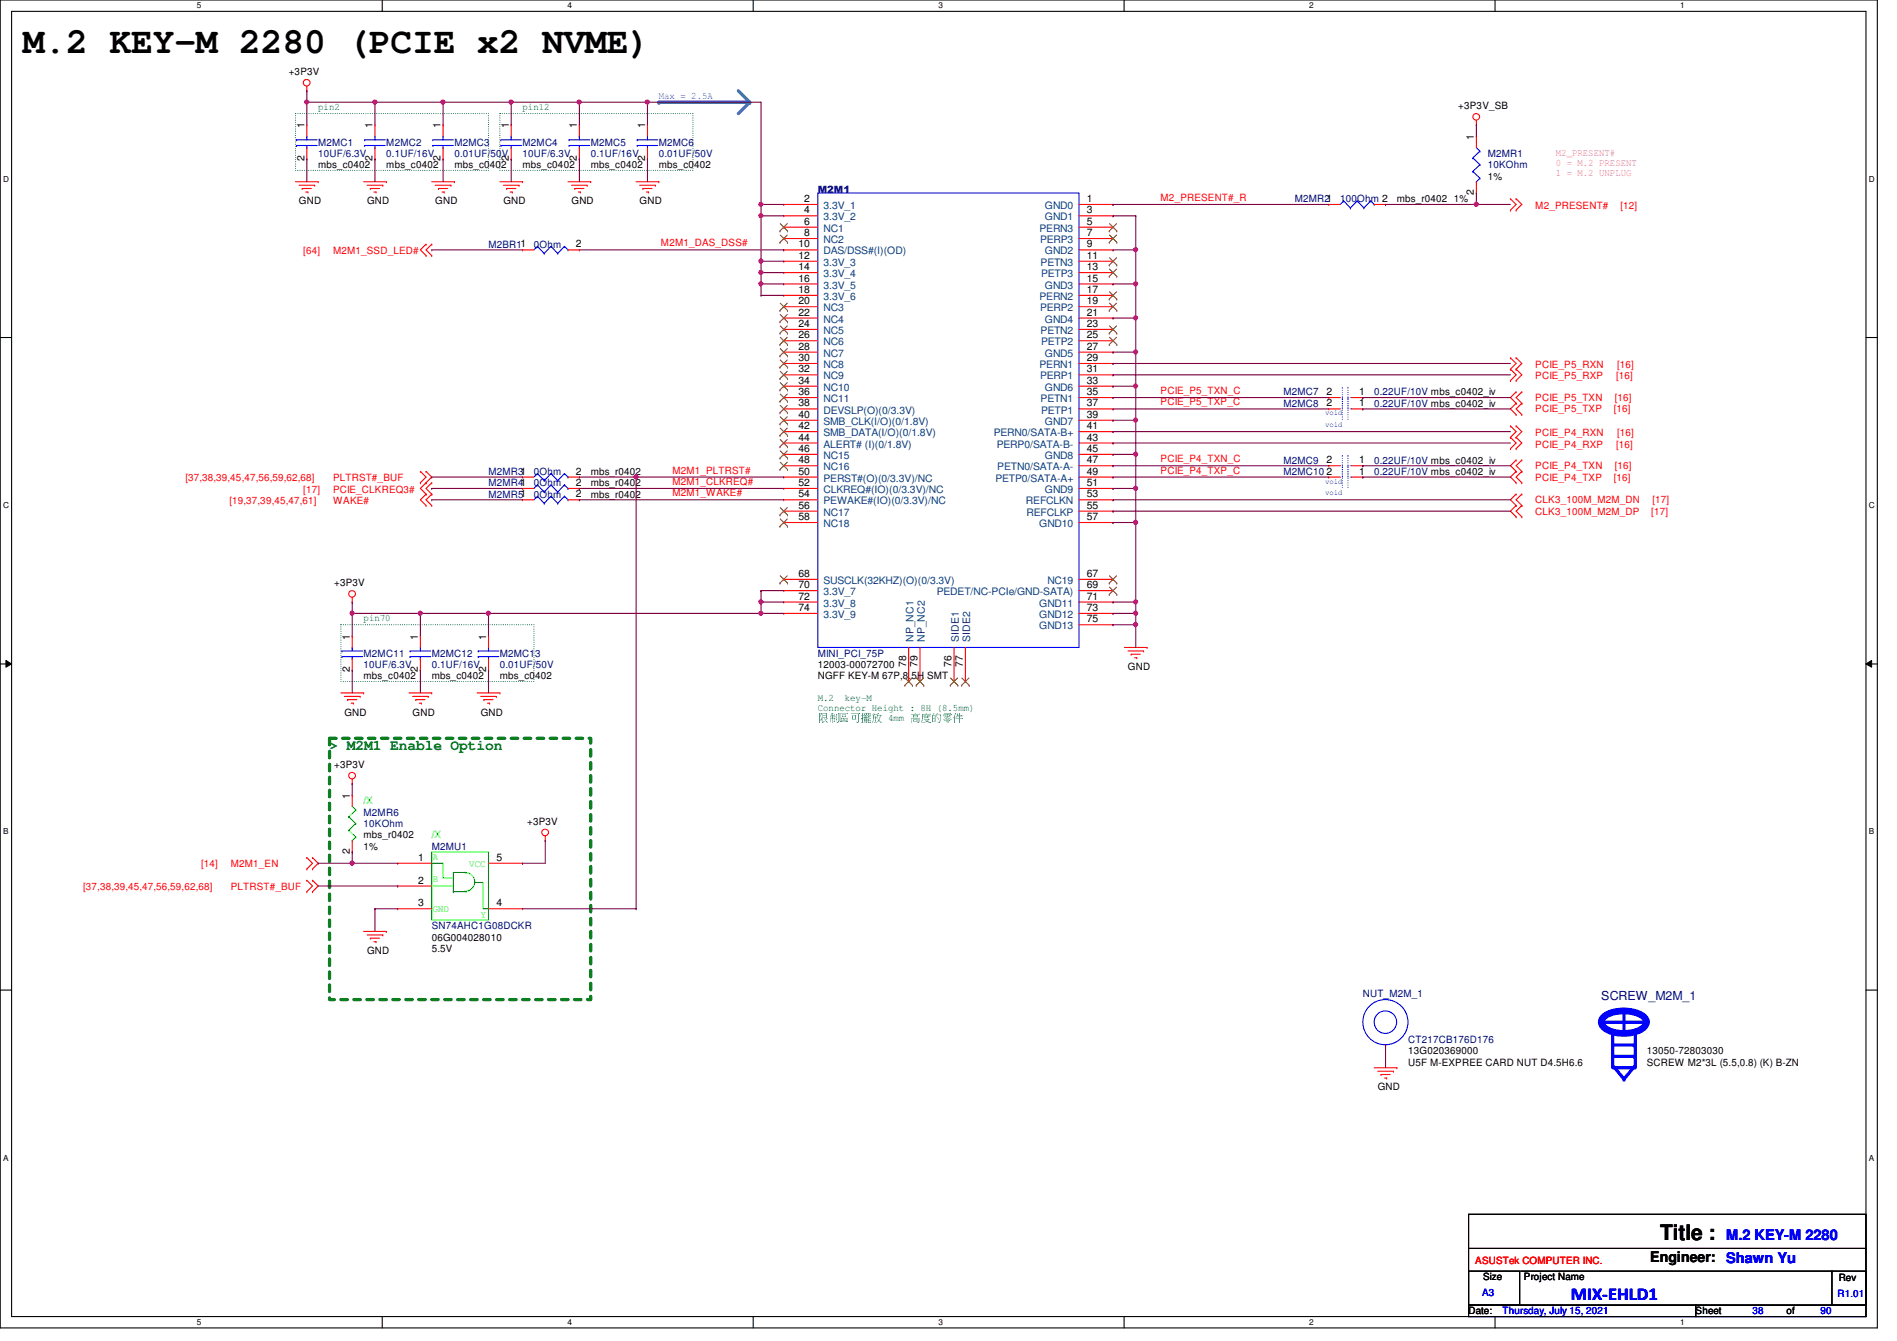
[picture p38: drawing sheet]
<svg xmlns="http://www.w3.org/2000/svg" width="297mm" height="210mm" viewBox="0 0 297 210" stroke-linecap="round" stroke-linejoin="round" font-family="sans-serif">
<defs><g id="words">
<text font-size="5.7" x="3.6" y="8.3">M.2 KEY-M 2280 (PCIE x2 NVME)</text>
<text font-size="3.3" x="260" y="194.1">Title :</text>
<text font-size="2.8" fill="#00f" x="246" y="203.5">MIX-EHLD1</text>
<text font-size="2.3" fill="#008000" x="51.6" y="117.4">&gt; M2M1 Enable Option</text>
<text font-size="2.3" x="258.4" y="197.5">Engineer:</text>
<g font-size="2.3" fill="#00f">
<text x="270.3" y="194.1">M.2 KEY-M 2280</text>
<text x="270.3" y="197.7">Shawn Yu</text>
</g>
<text font-size="1.9" fill="#000080" x="250.7" y="156.5">SCREW_M2M_1</text>
<g font-size="1.6">
<text x="45.2" y="11.8">+3P3V</text>
<text x="228.3" y="17.1">+3P3V_SB</text>
<text x="47.7" y="20.1" transform="rotate(-90 47.7 20.1)">1</text>
<text x="58.3" y="20.1" transform="rotate(-90 58.3 20.1)">1</text>
<text x="69" y="20.1" transform="rotate(-90 69 20.1)">1</text>
<text x="79.7" y="20.1" transform="rotate(-90 79.7 20.1)">1</text>
<text x="90.3" y="20.1" transform="rotate(-90 90.3 20.1)">1</text>
<text x="101" y="20.1" transform="rotate(-90 101 20.1)">1</text>
<text x="230.8" y="21.9" transform="rotate(-90 230.8 21.9)">1</text>
<text x="47.7" y="25.2" transform="rotate(-90 47.7 25.2)">2</text>
<text x="49.8" y="26.3">mbs_c0402</text>
<text x="58.3" y="25.2" transform="rotate(-90 58.3 25.2)">2</text>
<text x="60.5" y="26.3">mbs_c0402</text>
<text x="69" y="25.2" transform="rotate(-90 69 25.2)">2</text>
<text x="71.2" y="26.3">mbs_c0402</text>
<text x="79.7" y="25.2" transform="rotate(-90 79.7 25.2)">2</text>
<text x="81.8" y="26.3">mbs_c0402</text>
<text x="90.3" y="25.2" transform="rotate(-90 90.3 25.2)">2</text>
<text x="92.5" y="26.3">mbs_c0402</text>
<text x="101" y="25.2" transform="rotate(-90 101 25.2)">2</text>
<text x="103.2" y="26.3">mbs_c0402</text>
<text x="233" y="28.1">1%</text>
<text x="46.8" y="32">GND</text>
<text x="57.5" y="32">GND</text>
<text x="68.2" y="32">GND</text>
<text x="78.8" y="32">GND</text>
<text x="89.5" y="32">GND</text>
<text x="100.2" y="32">GND</text>
<text x="125.9" y="31.6">2</text>
<text x="125.9" y="33.4">4</text>
<text x="125.9" y="35.2">6</text>
<text x="170.2" y="31.6">1</text>
<text x="170.2" y="33.4">3</text>
<text x="170.2" y="35.2">5</text>
<text x="218.7" y="31.7">mbs_r0402 1%</text>
<text x="230.8" y="30.6" transform="rotate(-90 230.8 30.6)">2</text>
<text x="90.2" y="38.7">2</text>
<text x="125" y="38.7">10</text>
<text x="125" y="40.5">12</text>
<text x="125.9" y="37">8</text>
<text x="170.2" y="37">7</text>
<text x="170.2" y="38.7">9</text>
<text x="170.2" y="40.5">11</text>
<text x="125" y="42.3">14</text>
<text x="125" y="44.1">16</text>
<text x="125" y="45.8">18</text>
<text x="125" y="47.6">20</text>
<text x="170.2" y="42.3">13</text>
<text x="170.2" y="44.1">15</text>
<text x="170.2" y="45.8">17</text>
<text x="170.2" y="47.6">19</text>
<text x="125" y="49.4">22</text>
<text x="125" y="51.2">24</text>
<text x="125" y="53">26</text>
<text x="170.2" y="49.4">21</text>
<text x="170.2" y="51.2">23</text>
<text x="170.2" y="53">25</text>
<text x="125" y="54.7">28</text>
<text x="125" y="56.5">30</text>
<text x="125" y="58.3">32</text>
<text x="170.2" y="54.7">27</text>
<text x="170.2" y="56.5">29</text>
<text x="170.2" y="58.3">31</text>
<text x="125" y="60.1">34</text>
<text x="125" y="61.8">36</text>
<text x="125" y="63.6">38</text>
<text x="125" y="65.4">40</text>
<text x="170.2" y="60.1">33</text>
<text x="170.2" y="61.8">35</text>
<text x="170.2" y="63.6">37</text>
<text x="170.2" y="65.4">39</text>
<text x="207.7" y="63.6">2</text>
<text x="207.7" y="61.8">2</text>
<text x="212.8" y="63.6">1</text>
<text x="212.8" y="61.8">1</text>
<text x="125" y="67.2">42</text>
<text x="125" y="69">44</text>
<text x="125" y="70.7">46</text>
<text x="170.2" y="67.2">41</text>
<text x="170.2" y="69">43</text>
<text x="170.2" y="70.7">45</text>
<text x="90.2" y="76.1">2</text>
<text x="90.2" y="77.9">2</text>
<text x="90.2" y="74.3">2</text>
<text x="92.5" y="76.1">mbs_r0402</text>
<text x="92.5" y="77.9">mbs_r0402</text>
<text x="92.5" y="74.3">mbs_r0402</text>
<text x="125" y="72.5">48</text>
<text x="125" y="74.3">50</text>
<text x="125" y="76.1">52</text>
<text x="125" y="77.9">54</text>
<text x="170.2" y="72.5">47</text>
<text x="170.2" y="74.3">49</text>
<text x="170.2" y="76.1">51</text>
<text x="170.2" y="77.9">53</text>
<text x="207.7" y="72.5">2</text>
<text x="207.7" y="74.3">2</text>
<text x="212.8" y="72.5">1</text>
<text x="212.8" y="74.3">1</text>
<text x="125" y="79.6">56</text>
<text x="125" y="81.4">58</text>
<text x="170.2" y="79.6">55</text>
<text x="170.2" y="81.4">57</text>
<text x="52.3" y="91.8">+3P3V</text>
<text x="125" y="90.3">68</text>
<text x="125" y="92.1">70</text>
<text x="125" y="93.9">72</text>
<text x="125" y="95.6">74</text>
<text x="170.2" y="90.3">67</text>
<text x="170.2" y="92.1">69</text>
<text x="170.2" y="93.9">71</text>
<text x="170.2" y="95.6">73</text>
<text x="54.8" y="100.1" transform="rotate(-90 54.8 100.1)">1</text>
<text x="65.4" y="100.1" transform="rotate(-90 65.4 100.1)">1</text>
<text x="76.1" y="100.1" transform="rotate(-90 76.1 100.1)">1</text>
<text x="170.2" y="97.4">75</text>
<text x="54.8" y="105.2" transform="rotate(-90 54.8 105.2)">2</text>
<text x="56.9" y="106.3">mbs_c0402</text>
<text x="65.4" y="105.2" transform="rotate(-90 65.4 105.2)">2</text>
<text x="67.6" y="106.3">mbs_c0402</text>
<text x="76.1" y="105.2" transform="rotate(-90 76.1 105.2)">2</text>
<text x="78.3" y="106.3">mbs_c0402</text>
<text x="128.1" y="104.6">12003-00072700</text>
<text x="128.1" y="106.3">NGFF KEY-M 67P,8.5H SMT</text>
<text x="141.9" y="104.4" transform="rotate(-90 141.9 104.4)">78</text>
<text x="143.7" y="104.4" transform="rotate(-90 143.7 104.4)">79</text>
<text x="149" y="104.4" transform="rotate(-90 149 104.4)">76</text>
<text x="150.8" y="104.4" transform="rotate(-90 150.8 104.4)">77</text>
<text x="176.6" y="104.9">GND</text>
<text x="53.9" y="112">GND</text>
<text x="64.6" y="112">GND</text>
<text x="75.3" y="112">GND</text>
<text x="52.3" y="120.2">+3P3V</text>
<text x="54.8" y="125" transform="rotate(-90 54.8 125)">1</text>
<text x="56.9" y="131.2">mbs_r0402</text>
<text x="82.5" y="129.1">+3P3V</text>
<text x="54.8" y="133.7" transform="rotate(-90 54.8 133.7)">2</text>
<text x="56.9" y="133">1%</text>
<text x="65.5" y="134.7">1</text>
<text x="77.7" y="134.7">5</text>
<text x="65.5" y="138.3">2</text>
<text x="65.5" y="141.9">3</text>
<text x="77.7" y="141.9">4</text>
<text x="57.5" y="149.4">GND</text>
<text x="67.6" y="147.2">06G004028010</text>
<text x="67.6" y="149">5.5V</text>
<text x="220.5" y="166.8">U5F M-EXPREE CARD NUT D4.5H6.6</text>
<text x="220.5" y="165">13G020369000</text>
<text x="257.8" y="165">13050-72803030</text>
<text x="257.8" y="166.8">SCREW M2*3L (5.5,0.8) (K) B-ZN</text>
<text x="215.7" y="170.7">GND</text>
<text x="232.2" y="200.4">Size</text>
<text x="238.6" y="200.4">Project Name</text>
<text x="287.9" y="200.6">Rev</text>
<text x="230" y="205.7">Date:</text>
<text x="265.5" y="205.7">Sheet</text>
<text x="279.7" y="205.7">of</text>
</g>
<g font-size="1.6" fill="#008000">
<text x="49.8" y="17.2">pin2</text>
<text x="81.8" y="17.2">pin12</text>
<text x="56.9" y="97.2">pin70</text>
<text x="128.1" y="109.7">M.2</text>
<text x="128.1" y="111.3">Connector Height : 8H (8.5mm)</text>
<text x="128.1" y="112.8">限限限限限限 4mm 高高高高高</text>
<text x="132.3" y="109.7">key-M</text>
</g>
<text font-size="1.6" fill="#0080ff" x="103.2" y="15.5">Max = 2.5A</text>
<g font-size="1.6" fill="#000080">
<text x="49.8" y="22.8">M2MC1</text>
<text x="60.5" y="22.8">M2MC2</text>
<text x="71.2" y="22.8">M2MC3</text>
<text x="81.8" y="22.8">M2MC4</text>
<text x="92.5" y="22.8">M2MC5</text>
<text x="103.2" y="22.8">M2MC6</text>
<text x="49.8" y="24.6">10UF/6.3V</text>
<text x="60.5" y="24.6">0.1UF/16V</text>
<text x="71.2" y="24.6">0.01UF/50V</text>
<text x="81.8" y="24.6">10UF/6.3V</text>
<text x="92.5" y="24.6">0.1UF/16V</text>
<text x="103.2" y="24.6">0.01UF/50V</text>
<text x="233" y="24.6">M2MR1</text>
<text x="233" y="26.3">10KOhm</text>
<text x="128.1" y="30.2">M2M1</text>
<text x="202.7" y="31.7">M2MR21</text>
<text x="209.8" y="31.7">100Ohm 2</text>
<text x="76.5" y="38.8">M2BR11</text>
<text x="83.6" y="38.8">0Ohm</text>
<text x="201" y="63.7">M2MC8</text>
<text x="201" y="61.9">M2MC7</text>
<text x="215.2" y="63.7">0.22UF/10V mbs_c0402_iv</text>
<text x="215.2" y="61.9">0.22UF/10V mbs_c0402_iv</text>
<text x="76.5" y="76.1">M2MR41</text>
<text x="76.5" y="77.9">M2MR51</text>
<text x="76.5" y="74.3">M2MR31</text>
<text x="83.6" y="76.1">0Ohm</text>
<text x="83.6" y="77.9">0Ohm</text>
<text x="83.6" y="74.3">0Ohm</text>
<text x="201" y="72.6">M2MC9</text>
<text x="201" y="74.3">M2MC10</text>
<text x="215.2" y="72.6">0.22UF/10V mbs_c0402_iv</text>
<text x="215.2" y="74.3">0.22UF/10V mbs_c0402_iv</text>
<text x="56.9" y="102.8">M2MC11</text>
<text x="56.9" y="104.6">10UF/6.3V</text>
<text x="67.6" y="102.8">M2MC12</text>
<text x="67.6" y="104.6">0.1UF/16V</text>
<text x="78.3" y="102.8">M2MC13</text>
<text x="78.3" y="104.6">0.01UF/50V</text>
<text x="128.1" y="102.8">MINI_PCI_75P</text>
<text x="56.9" y="127.7">M2MR6</text>
<text x="56.9" y="129.5">10KOhm</text>
<text x="67.6" y="133">M2MU1</text>
<text x="67.6" y="145.5">SN74AHC1G08DCKR</text>
<text x="213.4" y="156.1">NUT_M2M_1</text>
<text x="220.5" y="163.2">CT217CB176D176</text>
</g>
<g font-size="1.6" fill="#f0f">
<text x="243.6" y="24.3">M2_PRESENT#</text>
<text x="243.6" y="25.9">0 = M.2 PRESENT</text>
<text x="243.6" y="27.5">1 = M.2 UNPLUG</text>
</g>
<g font-size="1.6" fill="#004080">
<text x="128.9" y="32.7">3.3V_1</text>
<text x="128.9" y="34.5">3.3V_2</text>
<text x="163.6" y="32.7">GND0</text>
<text x="163.6" y="34.5">GND1</text>
<text x="128.9" y="36.3">NC1</text>
<text x="128.9" y="38.1">NC2</text>
<text x="128.9" y="39.8">DAS/DSS#(I)(OD)</text>
<text x="128.9" y="41.6">3.3V_3</text>
<text x="162.8" y="36.3">PERN3</text>
<text x="162.9" y="38.1">PERP3</text>
<text x="162.9" y="41.6">PETN3</text>
<text x="163.6" y="39.8">GND2</text>
<text x="128.9" y="43.4">3.3V_4</text>
<text x="128.9" y="45.2">3.3V_5</text>
<text x="128.9" y="46.9">3.3V_6</text>
<text x="162.8" y="46.9">PERN2</text>
<text x="163" y="43.4">PETP3</text>
<text x="163.6" y="45.2">GND3</text>
<text x="128.9" y="48.7">NC3</text>
<text x="128.9" y="50.5">NC4</text>
<text x="128.9" y="52.3">NC5</text>
<text x="162.9" y="48.7">PERP2</text>
<text x="162.9" y="52.3">PETN2</text>
<text x="163.6" y="50.5">GND4</text>
<text x="128.9" y="54.1">NC6</text>
<text x="128.9" y="55.8">NC7</text>
<text x="128.9" y="57.6">NC8</text>
<text x="128.9" y="59.4">NC9</text>
<text x="162.8" y="57.6">PERN1</text>
<text x="162.9" y="59.4">PERP1</text>
<text x="163" y="54.1">PETP2</text>
<text x="163.6" y="55.8">GND5</text>
<text x="128.9" y="61.2">NC10</text>
<text x="128.9" y="62.9">NC11</text>
<text x="128.9" y="64.7">DEVSLP(O)(0/3.3V)</text>
<text x="162.9" y="62.9">PETN1</text>
<text x="163" y="64.7">PETP1</text>
<text x="163.6" y="61.2">GND6</text>
<text x="128.9" y="66.5">SMB_CLK(I/O)(0/1.8V)</text>
<text x="128.9" y="68.3">SMB_DATA(I/O)(0/1.8V)</text>
<text x="128.9" y="70.1">ALERT# (I)(0/1.8V)</text>
<text x="128.9" y="71.8">NC15</text>
<text x="155.6" y="68.3">PERN0/SATA-B+</text>
<text x="156.1" y="70.1">PERP0/SATA-B-</text>
<text x="163.6" y="66.5">GND7</text>
<text x="163.6" y="71.8">GND8</text>
<text x="128.9" y="73.6">NC16</text>
<text x="128.9" y="75.4">PERST#(O)(0/3.3V)/NC</text>
<text x="128.9" y="77.2">CLKREQ#(IO)(0/3.3V)/NC</text>
<text x="155.9" y="75.4">PETP0/SATA-A+</text>
<text x="156.2" y="73.6">PETN0/SATA-A-</text>
<text x="163.6" y="77.2">GND9</text>
<text x="128.9" y="79">PEWAKE#(IO)(0/3.3V)/NC</text>
<text x="128.9" y="80.7">NC17</text>
<text x="128.9" y="82.5">NC18</text>
<text x="160.7" y="79">REFCLKN</text>
<text x="160.7" y="80.7">REFCLKP</text>
<text x="162.7" y="82.5">GND10</text>
<text x="128.9" y="91.4">SUSCLK(32KHZ)(O)(0/3.3V)</text>
<text x="128.9" y="93.2">3.3V_7</text>
<text x="128.9" y="95">3.3V_8</text>
<text x="146.7" y="93.2">PEDET/NC-PCIe/GND-SATA)</text>
<text x="162.7" y="95">GND11</text>
<text x="164" y="91.4">NC19</text>
<text x="128.9" y="96.7">3.3V_9</text>
<text x="143" y="100.5" transform="rotate(-90 143 100.5)">NP_NC1</text>
<text x="144.8" y="100.5" transform="rotate(-90 144.8 100.5)">NP_NC2</text>
<text x="150.2" y="100.5" transform="rotate(-90 150.2 100.5)">SIDE1</text>
<text x="151.9" y="100.5" transform="rotate(-90 151.9 100.5)">SIDE2</text>
<text x="162.7" y="96.7">GND12</text>
<text x="162.7" y="98.5">GND13</text>
</g>
<g font-size="1.6" fill="#f00">
<text x="181.7" y="31.5">M2_PRESENT#_R</text>
<text x="240.4" y="32.7">M2_PRESENT#</text>
<text x="253.7" y="32.7">[12]</text>
<text x="47.5" y="39.8">[64]</text>
<text x="52.2" y="39.8">M2M1_SSD_LED#</text>
<text x="103.5" y="38.6">M2M1_DAS_DSS#</text>
<text x="240.4" y="59.4">PCIE_P5_RXP</text>
<text x="240.4" y="57.6">PCIE_P5_RXN</text>
<text x="253.1" y="59.4">[16]</text>
<text x="253.2" y="57.6">[16]</text>
<text x="181.7" y="63.5">PCIE_P5_TXP_C</text>
<text x="181.7" y="61.7">PCIE_P5_TXN_C</text>
<text x="240.4" y="64.6">PCIE_P5_TXP</text>
<text x="240.4" y="62.8">PCIE_P5_TXN</text>
<text x="252.7" y="64.6">[16]</text>
<text x="252.9" y="62.8">[16]</text>
<text x="240.4" y="70.1">PCIE_P4_RXP</text>
<text x="240.4" y="68.3">PCIE_P4_RXN</text>
<text x="253.1" y="70.1">[16]</text>
<text x="253.2" y="68.3">[16]</text>
<text x="29" y="75.2">[37,38,39,45,47,56,59,62,68]</text>
<text x="47.5" y="77.2">[17]</text>
<text x="52.2" y="77.2">PCIE_CLKREQ3#</text>
<text x="52.2" y="75.2">PLTRST#_BUF</text>
<text x="105.3" y="77.7">M2M1_WAKE#</text>
<text x="105.3" y="75.9">M2M1_CLKREQ#</text>
<text x="105.3" y="74.1">M2M1_PLTRST#</text>
<text x="181.7" y="74.1">PCIE_P4_TXP_C</text>
<text x="181.7" y="72.3">PCIE_P4_TXN_C</text>
<text x="240.4" y="75.2">PCIE_P4_TXP</text>
<text x="240.4" y="73.4">PCIE_P4_TXN</text>
<text x="252.7" y="75.2">[16]</text>
<text x="252.9" y="73.4">[16]</text>
<text x="35.9" y="79">[19,37,39,45,47,61]</text>
<text x="52.2" y="79">WAKE#</text>
<text x="240.4" y="78.8">CLK3_100M_M2M_DN</text>
<text x="240.4" y="80.6">CLK3_100M_M2M_DP</text>
<text x="258.6" y="80.6">[17]</text>
<text x="258.7" y="78.8">[17]</text>
<text x="31.5" y="135.7">[14]</text>
<text x="36.1" y="135.7">M2M1_EN</text>
<text x="13" y="139.2">[37,38,39,45,47,56,59,62,68]</text>
<text x="36.1" y="139.2">PLTRST#_BUF</text>
<text x="231" y="197.9">ASUSTek COMPUTER INC.</text>
</g>
<g font-size="1.6" fill="#0f0">
<text x="56.9" y="125.9">/X</text>
<text x="67.6" y="131.2">/X</text>
<text x="67.8" y="134.6">A</text>
<text x="73.5" y="135.6">VCC</text>
<text x="67.8" y="138.1">B</text>
<text x="67.8" y="142.7">GND</text>
<text x="75.3" y="143.6">Y</text>
</g>
<g font-size="1.6" fill="#00f">
<text x="232.1" y="202.9">A3</text>
<text x="287.7" y="203.1">R1.01</text>
<text x="235.3" y="205.7">Thursday, July 15, 2021</text>
<text x="274.4" y="205.7">38</text>
<text x="285.1" y="205.7">90</text>
</g>
<g font-size="1.3">
<text x="30.8" y="1.3">5</text>
<text x="88.9" y="1.3">4</text>
<text x="146.9" y="1.3">3</text>
<text x="205" y="1.3">2</text>
<text x="263.1" y="1.3">1</text>
<text x=".5" y="28.4">D</text>
<text x="292.6" y="28.4">D</text>
<text x=".5" y="79.5">C</text>
<text x="292.6" y="79.5">C</text>
<text x=".5" y="130.6">B</text>
<text x="292.6" y="130.6">B</text>
<text x=".5" y="181.7">A</text>
<text x="292.6" y="181.7">A</text>
<text x="30.8" y="207.4">5</text>
<text x="88.9" y="207.4">4</text>
<text x="146.9" y="207.4">3</text>
<text x="205" y="207.4">2</text>
<text x="263.1" y="207.4">1</text>
</g>
<g font-size="1.2" fill="#00f">
<text x="207.5" y="65">void</text>
<text x="207.5" y="66.8">void</text>
<text x="207.5" y="75.7">void</text>
<text x="207.5" y="77.5">void</text>
</g>
</g></defs>
<path d="M0 0h294v207.9h-294zM1.8 1.8h290.4v204.3h-290.4z" fill="none" stroke="#000" stroke-width=".17"/>
<g fill="#fff">
<path d="M30.8 .2h.7v1.4h-.7z"/>
<path d="M30.8 206.2h.7v1.4h-.7z"/>
</g>
<path d="M59.9 0v1.8M59.9 206.1v1.8" fill="none" stroke="#000" stroke-width=".17"/>
<g fill="#fff">
<path d="M88.9 .2h.6v1.4h-.6z"/>
<path d="M88.9 206.2h.6v1.4h-.6z"/>
</g>
<path d="M117.9 0v1.8M117.9 206.1v1.8" fill="none" stroke="#000" stroke-width=".17"/>
<g fill="#fff">
<path d="M146.9 .2h.7v1.4h-.7z"/>
<path d="M146.9 206.2h.7v1.4h-.7z"/>
</g>
<path d="M176 0v1.8M176 206.1v1.8" fill="none" stroke="#000" stroke-width=".17"/>
<g fill="#fff">
<path d="M205 .2h.7v1.4h-.7z"/>
<path d="M205 206.2h.7v1.4h-.7z"/>
</g>
<path d="M234.1 0v1.8M234.1 206.1v1.8" fill="none" stroke="#000" stroke-width=".17"/>
<g fill="#fff">
<path d="M263.1 .2h.7v1.4h-.7z"/>
<path d="M263.1 206.2h.7v1.4h-.7z"/>
<path d="M.5 27.3h.9v1.4h-.9z"/>
<path d="M292.6 27.3h.9v1.4h-.9z"/>
<path d="M.5 78.4h.9v1.4h-.9z"/>
<path d="M292.6 78.4h.9v1.4h-.9z"/>
</g>
<path d="M0 52.8h1.8M292.2 52.8h1.8" fill="none" stroke="#000" stroke-width=".17"/>
<g fill="#fff">
<path d="M.5 129.5h.8v1.4h-.8z"/>
<path d="M292.6 129.5h.9v1.4h-.9z"/>
</g>
<path d="M0 103.9h1.8M292.2 103.9h1.8" fill="none" stroke="#000" stroke-width=".17"/>
<path d="M.9 103.4l.9 .5-.9 .5zM292.2 103.9l.9-.5v1z" fill="#000"/>
<path d="M.9 103.4l.9 .5-.9 .5zM292.2 103.9l.9-.5v1z" fill="none" stroke="#000" stroke-width=".16"/>
<g fill="#fff">
<path d="M.5 180.5h.8v1.4h-.8z"/>
<path d="M292.6 180.5h.9v1.4h-.9z"/>
</g>
<path d="M0 155h1.8M292.2 155h1.8" fill="none" stroke="#000" stroke-width=".17"/>
<path d="M51.6 115.6h40.9v40.9h-40.9z" fill="none" stroke="#008000" stroke-width=".51" stroke-dasharray="1 1"/>
<path d="M46.3 17.8h30.2v8.9h-30.2zM78.3 17.8h30.2v8.9h-30.2z" fill="none" stroke="#008000" stroke-width=".17" stroke-dasharray="0 .3"/>
<path d="M103.2 16h14.2" fill="none" stroke="#0080ff" stroke-width=".51"/>
<circle cx="103.2" cy="16" r=".25" fill="#0080ff"/>
<path d="M117.4 16l-1.8 1.8" fill="none" stroke="#0080ff" stroke-width=".51"/>
<circle cx="117.4" cy="16" r=".25" fill="#0080ff"/>
<path d="M115.6 14.2l1.8 1.8" fill="none" stroke="#0080ff" stroke-width=".51"/>
<circle cx="117.4" cy="16" r=".25" fill="#0080ff"/>
<path d="M53.4 97.8h30.2v8.9h-30.2z" fill="none" stroke="#008000" stroke-width=".17" stroke-dasharray="0 .3"/>
<g fill="none" stroke="#f00" stroke-width=".17">
<path d="M48 14.2h.1M48 13.5v.7M231.2 19.6h.1M231.2 18.8v.8M46.3 28.4h3.5M46.8 29h2.5M47.3 29.5h.1M47.3 29.5h1.5M47.9 30.1h.3M48.2 30.1h.1M49.3 29h.1M49.8 28.4h.1"/>
<path d="M56.9 28.4h3.6M57.5 29h2.4M58 29.5h.1M58 29.5h1.4M58.5 30.1h.4M58.9 30.1h.1M59.9 29h.1M60.5 28.4h.1M66.7 38.2h.1M66.7 38.2l-.9 .9 .9 .9M67.6 38.2h.1M67.6 28.4h3.6"/>
<path d="M67.6 38.2l-.9 .9 .9 .9M68.2 29h2.4M68.7 29.5h.1M68.7 29.5h1.4M69.2 30.1h.3M69.5 30.1h.1M70.6 29h.1M71.2 28.4h.1M78.3 28.4h3.5M78.8 29h2.5M79.3 29.5h.1M79.3 29.5h1.5"/>
<path d="M79.9 30.1h.3M80.2 30.1h.1M81.3 29h.1M81.8 28.4h.1M88.9 28.4h3.6M89.5 29h2.4M90 29.5h.1M90 29.5h1.4M90.5 30.1h.4M90.9 30.1h.1M91.9 29h.1M92.5 28.4h.1"/>
<path d="M99.6 28.4h3.6M100.2 29h2.4M100.7 29.5h.1M100.7 29.5h1.4M101.2 30.1h.4M101.6 30.1h.1M102.6 29h.1M103.2 28.4h.1M236.5 31.1h.1M236.5 32.9h.1M236.5 31.1l.9 .9-.9 .9M237.4 31.1h.1"/>
<path d="M237.4 32.9h.1M237.4 31.1l.9 .9-.9 .9M66.7 40h.1M67.6 40h.1M236.5 57.8h.1M236.5 59.6h.1M236.5 56h.1M236.5 57.8l.9 .9-.9 .9M236.5 56l.9 .9-.9 .9M237.4 57.8h.1M237.4 59.6h.1M237.4 56h.1"/>
<path d="M237.4 57.8l.9 .9-.9 .9M237.4 56l.9 .9-.9 .9M65.8 75.6h.1M65.8 73.8h.1M65.8 73.8l.9 .9-.9 .9M66.7 77.3h.1M66.7 79.1h.1M66.7 75.6h.1M66.7 73.8h.1M66.7 77.3l-.9 .9 .9 .9M66.7 73.8l.9 .9-1.8 1.8 .9 .8M67.6 77.3h.1"/>
<path d="M67.6 79.1h.1M67.6 75.6h.1M67.6 77.3l-.9 .9 .9 .9M67.6 75.6l-.9 .9 .9 .8M236.5 68.5h.1M236.5 70.2h.1M236.5 66.7h.1M236.5 68.5l.9 .8-.9 .9M236.5 66.7l.9 .9-.9 .9M237.4 77.3h.1M237.4 79.1h.1M237.4 73.8h.1"/>
<path d="M237.4 75.6h.1M237.4 72h.1M237.4 68.5h.1M237.4 70.2h.1M237.4 66.7h.1M237.4 63.1h.1M237.4 64.9h.1M237.4 61.3h.1M237.4 77.3l-.9 .9 .9 .9M237.4 79.1l-.9 .9 .9 .9M237.4 73.8l-.9 .9 .9 .9M237.4 72l-.9 .9 .9 .9"/>
<path d="M237.4 68.5l.9 .8-.9 .9M237.4 66.7l.9 .9-.9 .9M237.4 63.1l-.9 .9 .9 .9M237.4 61.3l-.9 .9 .9 .9M238.3 79.1h.1M238.3 77.3h.1M238.3 75.6h.1M238.3 73.8h.1M238.3 72h.1M238.3 64.9h.1M238.3 63.1h.1M238.3 61.3h.1"/>
<path d="M238.3 77.3l-.9 .9 .9 .9M238.3 79.1l-.9 .9 .9 .9M238.3 73.8l-.9 .9 .9 .9M238.3 72l-.9 .9 .9 .9M238.3 63.1l-.9 .9 .9 .9M238.3 61.3l-.9 .9 .9 .9M55.2 94.2h.1M55.2 93.5v.7M237.4 80.9h.1M238.3 80.9h.1M53.4 108.5h3.5M53.9 109h2.5"/>
<path d="M54.4 109.5h.1M54.4 109.5h1.5M55 110.1h.3M55.3 110.1h.1M56.4 109h.1M56.9 108.5h.1M64 108.5h3.6M64.6 109h2.5M65.1 109.5h.1M65.1 109.5h1.4M65.7 110.1h.3M66 110.1h.1"/>
<path d="M67.1 109h.1M67.6 108.5h.1M74.7 108.5h3.6M75.3 109h2.4M75.8 109.5h.1M75.8 109.5h1.4M76.3 110.1h.4M76.7 110.1h.1M77.7 109h.1M78.3 108.5h.1M176.1 101.3h3.5M176.6 101.9h2.5"/>
<path d="M177.1 102.4h.1M177.1 102.4h1.5M177.7 103h.3M178 103h.1M179.1 101.9h.1M179.6 101.3h.1M48 139.6h.1M48 137.8h.1M48 136h.1M48 134.2h.1M48 137.8l.9 .9-.9 .9M48 134.2l.9 .9-.9 .9"/>
<path d="M48.9 137.8h.1M48.9 139.6h.1M48.9 134.2h.1M48.9 136h.1M48.9 137.8l.9 .9-.9 .9M48.9 134.2l.9 .9-.9 .9M55.2 122.7h.1M55.2 122v.7M85.4 131.6h.1M85.4 130.9v.7M56.9 145.8h3.6M57.5 146.3h2.4"/>
<path d="M58 146.9h.1M58 146.9h1.4M58.5 147.4h.4M58.9 147.4h.1M59.9 146.3h.1M60.5 145.8h.1M215.2 167.1h3.5M215.7 167.7h2.5M216.2 168.2h.1M216.2 168.2h1.5M216.8 168.7h.3M217.1 168.7h.1"/>
<path d="M218.2 167.7h.1M218.7 167.1h.1"/>
<circle cx="48" cy="12.9" r=".52"/>
<circle cx="231.2" cy="18.3" r=".52"/>
<circle cx="55.1" cy="93" r=".52"/>
<circle cx="55.1" cy="121.4" r=".52"/>
<circle cx="85.4" cy="130.3" r=".52"/>
</g>
<path d="M230 190.1h62.2v14.2h-62.2zM230 199h8v5.3h-8zM230 195.4h62.2M238.1 199h48.7M286.8 199h5.4v5.3h-5.4zM286.8 199h.1M292.2 195.4h.1M230 204.3h35.5v1.8h-35.5zM265.5 204.3h26.7v1.8h-26.7z" fill="none" stroke="#000" stroke-width=".17"/>
<path d="M251.1 159.2a5.7 5.7 0 0 1 6.3 0 1.1 1.1 0 0 1-.4 1.9 5.7 5.7 0 0 1-5.9-.3 1.02 1.02 0 0 1 0-1.6z" fill="none" stroke="#00f" stroke-width="1.1"/>
<path d="M250.9 160h6.8" fill="none" stroke="#00f" stroke-width=".51"/>
<circle cx="257.7" cy="160" r=".25" fill="#00f"/>
<path d="M254.3 158.4v3.1" fill="none" stroke="#00f" stroke-width=".51"/>
<circle cx="254.3" cy="161.5" r=".25" fill="#00f"/>
<path d="M252.5 161.5v5.6h3.6v-5.5M252.7 163.6h3.2" fill="none" stroke="#00f" stroke-width=".51"/>
<circle cx="255.9" cy="163.6" r=".25" fill="#00f"/>
<path d="M252.7 165.4h3.2" fill="none" stroke="#00f" stroke-width=".51"/>
<circle cx="255.9" cy="165.4" r=".25" fill="#00f"/>
<path d="M252.7 167l1.6 1.9" fill="none" stroke="#00f" stroke-width=".51"/>
<circle cx="254.3" cy="168.9" r=".25" fill="#00f"/>
<path d="M255.9 167l-1.6 1.9" fill="none" stroke="#00f" stroke-width=".51"/>
<circle cx="255.9" cy="167" r=".25" fill="#00f"/>
<g fill="none" stroke="#00f" stroke-width=".17">
<path d="M46.4 21.9h.1M46.4 22.8h.1M46.4 21.9h3.3M46.4 22.8h3.3M48 21.3h.1M48 23.1h.1M48 21.3v.6M48 22.8v.3M57.1 21.9h.1M57.1 22.8h.1M57.1 21.9h3.2M57.1 22.8h3.2"/>
<path d="M58.7 21.3h.1M58.7 23.1h.1M58.7 21.3v.6M58.7 22.8v.3M67.8 21.9h.1M67.8 22.8h.1M67.8 21.9h3.2M67.8 22.8h3.2M69.4 21.3h.1M69.4 23.1h.1M69.4 21.3v.6M69.4 22.8v.3"/>
<path d="M78.4 21.9h.1M78.4 22.8h.1M78.4 21.9h3.3M78.4 22.8h3.3M80 21.3h.1M80 23.1h.1M80 21.3v.6M80 22.8v.3M84.2 38.6h.1M84.2 38.6l1 1.1M84.2 38.6l-.6 .5M85.2 39.7h.1"/>
<path d="M86.3 38.6h.1M86.3 38.6l1 1.1M86.3 38.6l-1.1 1.1M87.3 39.7h.1M88.4 38.6h.1M88.4 38.6l.5 .5M88.4 38.6l-1.1 1.1M88.9 39.1h.1M89.1 21.9h.1M89.1 22.8h.1M89.1 21.9h3.2M89.1 22.8h3.2"/>
<path d="M90.7 21.3h.1M90.7 23.1h.1M90.7 21.3v.6M90.7 22.8v.3M99.8 21.9h.1M99.8 22.8h.1M99.8 21.9h3.2M99.8 22.8h3.2M101.4 21.3h.1M101.4 23.1h.1M101.4 21.3v.6M101.4 22.8v.3"/>
<path d="M128.1 30.2h40.8v71.1h-40.8zM210.4 31.5h.1M210.4 31.5l1.1 1.1M210.4 31.5l-.6 .5M211.5 32.6h.1M212.5 31.5h.1M212.5 31.5l1.1 1.1M212.5 31.5l-1 1.1M213.6 32.6h.1M214.6 31.5h.1M214.6 31.5l.6 .5M214.6 31.5l-1 1.1"/>
<path d="M215.2 32h.1M230.6 26.8h.1M230.6 24.7h.1M230.6 26.8l1.1 1.1M230.6 24.7l1.1 1.1M231.2 28.4h.1M231.2 23.1l.5 .6M231.7 27.9h.1M231.7 23.7h.1M231.7 25.8h.1M231.7 27.9l-.5 .5M231.7 25.8l-1.1 1"/>
<path d="M231.7 23.7l-1.1 1M84.2 75.9h.1M84.2 77.7h.1M84.2 74.1h.1M84.2 75.9l1 1.1M84.2 75.9l-.6 .6M84.2 77.7l1 1.1M84.2 77.7l-.6 .5M84.2 74.1l1 1.1M84.2 74.1l-.6 .6M85.2 77h.1M85.2 78.8h.1"/>
<path d="M85.2 75.2h.1M86.3 75.9h.1M86.3 77.7h.1M86.3 74.1h.1M86.3 75.9l1 1.1M86.3 75.9l-1.1 1.1M86.3 77.7l1 1.1M86.3 77.7l-1.1 1.1M86.3 74.1l1 1.1M86.3 74.1l-1.1 1.1M87.3 77h.1M87.3 78.8h.1"/>
<path d="M87.3 75.2h.1M88.4 75.9h.1M88.4 77.7h.1M88.4 74.1h.1M88.4 75.9l.5 .6M88.4 75.9l-1.1 1.1M88.4 77.7l.5 .5M88.4 77.7l-1.1 1.1M88.4 74.1l.5 .6M88.4 74.1l-1.1 1.1M88.9 76.5h.1M88.9 78.2h.1"/>
<path d="M88.9 74.7h.1M53.5 101.9h.1M53.5 102.8h.1M53.5 101.9h3.3M53.5 102.8h3.3M55.2 101.3h.1M55.2 103.1h.1M55.2 101.3v.6M55.2 102.8v.3M64.2 101.9h.1M64.2 102.8h.1M64.2 101.9h3.2"/>
<path d="M64.2 102.8h3.2M65.8 101.3h.1M65.8 103.1h.1M65.8 101.3v.6M65.8 102.8v.3M74.9 101.9h.1M74.9 102.8h.1M74.9 101.9h3.2M74.9 102.8h3.2M76.5 101.3h.1M76.5 103.1h.1M76.5 101.3v.6"/>
<path d="M76.5 102.8v.3"/>
<circle cx="216.9" cy="160" r="1.76"/>
<circle cx="216.9" cy="160" r="3.5"/>
</g>
<g fill="none" stroke="#f00" stroke-width=".17">
<path d="M48 19.6h.1M48 19.6v1.7M58.7 19.6h.1M58.7 19.6v1.7M69.4 19.6h.1M69.4 19.6v1.7M80 19.6h.1M80 19.6v1.7M90.7 19.6h.1M90.7 19.6v1.7M101.4 19.6h.1M101.4 19.6v1.7"/>
<path d="M48 24.9h.1M48 23.1v1.8M58.7 24.9h.1M58.7 23.1v1.8M69.4 24.9h.1M69.4 23.1v1.8M80 24.9h.1M80 23.1v1.8M81.8 39.1h.1M81.8 39.1h1.8M88.9 39.1h1.8M90.7 24.9h.1"/>
<path d="M90.7 39.1h.1M90.7 23.1v1.8M101.4 24.9h.1M101.4 23.1v1.8M122.7 32h.1M122.7 33.8h.1M122.7 35.6h.1M122.7 37.3h.1M122.7 39.1h.1M122.7 32h5.4M122.7 33.8h5.4M122.7 35.6h5.4"/>
<path d="M122.7 37.3h5.4M122.7 39.1h5.4M168.9 32h5.4M168.9 33.8h5.4M168.9 35.6h5.4M168.9 37.3h5.4M168.9 39.1h5.4M174.3 32h.1M174.3 33.8h.1M174.3 35.6h.1M174.3 37.3h.1M174.3 39.1h.1"/>
<path d="M208.1 32h.1M208.1 32h1.7M215.2 32h1.8M217 32h.1M231.2 21.3h.1M231.2 30.2h.1M231.2 21.3v1.8M231.2 28.4v1.8M122.7 40.9h.1M122.7 42.7h.1M122.7 44.4h.1M122.7 46.2h.1"/>
<path d="M122.7 48h.1M122.7 49.8h.1M122.7 51.6h.1M122.7 53.3h.1M122.7 55.1h.1M122.7 56.9h.1M122.7 58.7h.1M122.7 40.9h5.4M122.7 42.7h5.4M122.7 44.4h5.4M122.7 46.2h5.4M122.7 48h5.4"/>
<path d="M122.7 49.8h5.4M122.7 51.6h5.4M122.7 53.3h5.4M122.7 55.1h5.4M122.7 56.9h5.4M122.7 58.7h5.4M168.9 40.9h5.4M168.9 42.7h5.4M168.9 44.4h5.4M168.9 46.2h5.4M168.9 48h5.4M168.9 49.8h5.4"/>
<path d="M168.9 51.6h5.4M168.9 53.3h5.4M168.9 55.1h5.4M168.9 56.9h5.4M168.9 58.7h5.4M174.3 40.9h.1M174.3 42.7h.1M174.3 44.4h.1M174.3 46.2h.1M174.3 48h.1M174.3 49.8h.1M174.3 51.6h.1"/>
<path d="M174.3 53.3h.1M174.3 55.1h.1M174.3 56.9h.1M174.3 58.7h.1M81.8 76.5h.1M81.8 78.2h.1M81.8 74.7h.1M81.8 74.7h1.8M81.8 76.5h1.8M81.8 78.2h1.8M88.9 74.7h1.8M88.9 76.5h1.8"/>
<path d="M88.9 78.2h1.8M90.7 76.5h.1M90.7 78.2h.1M90.7 74.7h.1M122.7 60.5h.1M122.7 62.2h.1M122.7 64h.1M122.7 65.8h.1M122.7 67.6h.1M122.7 69.3h.1M122.7 71.1h.1M122.7 72.9h.1"/>
<path d="M122.7 74.7h.1M122.7 76.5h.1M122.7 78.2h.1M122.7 64h5.4M122.7 72.9h5.4M122.7 74.7h5.4M122.7 76.5h5.4M122.7 78.2h5.4M122.7 60.5h5.4M122.7 62.2h5.4M122.7 65.8h5.4M122.7 67.6h5.4"/>
<path d="M122.7 69.3h5.4M122.7 71.1h5.4M168.9 64h5.4M168.9 72.9h5.4M168.9 74.7h5.4M168.9 76.5h5.4M168.9 78.2h5.4M168.9 60.5h5.4M168.9 62.2h5.4M168.9 65.8h5.4M168.9 67.6h5.4M168.9 69.3h5.4"/>
<path d="M168.9 71.1h5.4M174.3 60.5h.1M174.3 62.2h.1M174.3 64h.1M174.3 65.8h.1M174.3 67.6h.1M174.3 69.3h.1M174.3 71.1h.1M174.3 72.9h.1M174.3 74.7h.1M174.3 76.5h.1M174.3 78.2h.1"/>
<path d="M208.1 64h.1M208.1 72.9h.1M208.1 74.7h.1M208.1 62.2h.1M208.1 64h1.7M208.1 72.9h1.7M208.1 74.7h1.7M208.1 62.2h1.7M211.6 64h1.8M211.6 72.9h1.8M211.6 74.7h1.8M211.6 62.2h1.8"/>
<path d="M213.4 64h.1M213.4 72.9h.1M213.4 74.7h.1M213.4 62.2h.1M55.2 99.6h.1M55.2 99.6v1.7M65.8 99.6h.1M65.8 99.6v1.7M76.5 99.6h.1M76.5 99.6v1.7M122.7 80h.1M122.7 81.8h.1"/>
<path d="M122.7 90.7h.1M122.7 92.5h.1M122.7 94.2h.1M122.7 96h.1M122.7 80h5.4M122.7 81.8h5.4M122.7 90.7h5.4M122.7 92.5h5.4M122.7 94.2h5.4M122.7 96h5.4M168.9 80h5.4M168.9 81.8h5.4"/>
<path d="M168.9 90.7h5.4M168.9 92.5h5.4M168.9 94.2h5.4M168.9 96h5.4M168.9 97.8h5.4M174.3 80h.1M174.3 81.8h.1M174.3 90.7h.1M174.3 92.5h.1M174.3 94.2h.1M174.3 96h.1M174.3 97.8h.1"/>
<path d="M55.2 104.9h.1M55.2 103.1v1.8M65.8 104.9h.1M65.8 103.1v1.8M76.5 104.9h.1M76.5 103.1v1.8M142.3 106.7h.1M142.3 101.3v5.4M144.1 106.7h.1M144.1 101.3v5.4M149.4 106.7h.1M149.4 101.3v5.4"/>
<path d="M151.2 106.7h.1M151.2 101.3v5.4M55.2 124.5h.1M55.2 133.3h.1M55.2 124.5v1.7M55.2 131.6v1.7M62.3 135.1h.1M62.3 138.7h.1M62.3 135.1h5.3M62.3 138.7h5.3M76.5 135.1h5.3M81.8 135.1h.1"/>
<path d="M62.3 142.2h.1M62.3 142.2h5.3M76.5 142.2h5.3M81.8 142.2h.1M217 163.6h.1"/>
</g>
<g fill="none" stroke="#00f" stroke-width=".17" stroke-dasharray="0 .3">
<path d="M209.8 64h.1M209.8 72.9h.1M209.8 74.7h.1M209.8 62.2h.1M210.2 65.6v-3.2M210.2 62.4h.1M210.2 64h-.4M210.2 74.5v-3.2M210.2 71.3h.1M210.2 72.9h-.4M210.2 76.3v-3.2M210.2 73.1h.1"/>
<path d="M210.2 74.7h-.4M210.2 63.8v-3.2M210.2 60.6h.1M210.2 62.2h-.4M211.1 65.6v-3.2M211.1 62.4h.1M211.1 64h.5M211.1 74.5v-3.2M211.1 71.3h.1M211.1 72.9h.5M211.1 76.3v-3.2M211.1 73.1h.1"/>
<path d="M211.1 74.7h.5M211.1 63.8v-3.2M211.1 60.6h.1M211.1 62.2h.5M211.6 64h.1M211.6 72.9h.1M211.6 74.7h.1M211.6 62.2h.1"/>
</g>
<g fill="none" stroke="#0f0" stroke-width=".17">
<path d="M54.6 130h.1M54.6 127.8h.1M54.6 130l1.1 1M54.6 127.8l1.1 1.1M55.2 131.6h.1M55.2 126.2l.5 .6M55.7 131h.1M55.7 126.8h.1M55.7 128.9h.1M55.7 131l-.5 .6M55.7 128.9l-1.1 1.1M55.7 126.8l-1.1 1"/>
<path d="M67.6 133.3h8.9v10.7h-8.9zM67.6 135.1h1.8v2.4h1.6M67.6 138.7h3.4M71 139.6h.1M71 139.6h1.9M72.8 136.6a1.46 1.46 0 0 1 1.5 1.4 1.46 1.46 0 0 1-1.5 1.5M72.9 136.6h.1M72.9 139.6h.1M72.9 136.6h-1.9v3M74.4 138.1h1.2v4.1h.9"/>
</g>
<g fill="none" stroke="#804000" stroke-width=".16">
<path d="M122.1 36.2h.1M122.1 37.9h.1M122.2 35l1.1 1.2M122.2 36.8l1.1 1.1M123.3 35l-1.2 1.2M123.3 36.8l-1.2 1.1M123.3 36.2h.1M123.3 37.9h.1M173.7 36.2h.1M173.7 37.9h.1M173.7 35l1.2 1.2M173.7 36.8l1.2 1.1"/>
<path d="M174.8 35l-1.1 1.2M174.8 36.8l-1.1 1.1M174.9 36.2h.1M174.9 37.9h.1M122.1 48.6h.1M122.1 50.4h.1M122.1 52.2h.1M122.1 53.9h.1M122.1 55.7h.1M122.1 57.5h.1M122.1 59.3h.1M122.2 47.5l1.1 1.1"/>
<path d="M122.2 49.2l1.1 1.2M122.2 51l1.1 1.2M122.2 52.8l1.1 1.1M122.2 54.6l1.1 1.1M122.2 56.3l1.1 1.2M122.2 58.1l1.1 1.2M122.2 59.9l1.1 1.1M123.3 47.5l-1.2 1.1M123.3 49.2l-1.2 1.2M123.3 51l-1.2 1.2M123.3 52.8l-1.2 1.1M123.3 54.6l-1.2 1.1"/>
<path d="M123.3 56.3l-1.2 1.2M123.3 58.1l-1.2 1.2M123.3 59.9l-1.2 1.1M123.3 48.6h.1M123.3 50.4h.1M123.3 52.2h.1M123.3 53.9h.1M123.3 55.7h.1M123.3 57.5h.1M123.3 59.3h.1M173.7 41.5h.1M173.7 43.3h.1"/>
<path d="M173.7 46.8h.1M173.7 48.6h.1M173.7 52.2h.1M173.7 53.9h.1M173.7 40.3l1.2 1.2M173.7 42.1l1.2 1.2M173.7 45.7l1.2 1.1M173.7 47.5l1.2 1.1M173.7 51l1.2 1.2M173.7 52.8l1.2 1.1M174.8 40.3l-1.1 1.2M174.8 42.1l-1.1 1.2"/>
<path d="M174.8 45.7l-1.1 1.1M174.8 47.5l-1.1 1.1M174.8 51l-1.1 1.2M174.8 52.8l-1.1 1.1M174.9 41.5h.1M174.9 43.3h.1M174.9 46.8h.1M174.9 48.6h.1M174.9 52.2h.1M174.9 53.9h.1M122.1 61h.1M122.1 62.8h.1"/>
<path d="M122.1 64.6h.1M122.1 66.4h.1M122.1 68.2h.1M122.1 69.9h.1M122.1 71.7h.1M122.1 73.5h.1M122.2 61.7l1.1 1.1M122.2 63.5l1.1 1.1M122.2 65.2l1.1 1.2M122.2 67l1.1 1.2M122.2 68.8l1.1 1.1M122.2 70.6l1.1 1.1"/>
<path d="M122.2 72.3l1.1 1.2M122.2 79.5l1.1 1.1M123.3 61.7l-1.2 1.1M123.3 63.5l-1.2 1.1M123.3 65.2l-1.2 1.2M123.3 67l-1.2 1.2M123.3 68.8l-1.2 1.1M123.3 70.6l-1.2 1.1M123.3 72.3l-1.2 1.2M123.3 79.5l-1.2 1.1M123.3 61h.1M123.3 62.8h.1"/>
<path d="M123.3 64.6h.1M123.3 66.4h.1M123.3 68.2h.1M123.3 69.9h.1M123.3 71.7h.1M123.3 73.5h.1M122.1 80.6h.1M122.1 82.4h.1M122.1 91.3h.1M122.2 81.2l1.1 1.2M122.2 90.1l1.1 1.2M123.3 81.2l-1.2 1.2"/>
<path d="M123.3 90.1l-1.2 1.2M123.3 80.6h.1M123.3 82.4h.1M123.3 91.3h.1M173.7 91.3h.1M173.7 93h.1M173.7 90.1l1.2 1.2M173.7 91.9l1.2 1.1M174.8 90.1l-1.1 1.2M174.8 91.9l-1.1 1.1M174.9 91.3h.1M174.9 93h.1"/>
<path d="M141.7 107.3h.1M141.7 106.1l1.2 1.2M142.8 106.1l-1.1 1.2M142.9 107.3h.1M143.5 107.3h.1M143.5 106.1l1.1 1.2M144.6 106.1l-1.1 1.2M144.6 107.3h.1M148.8 107.3h.1M148.8 106.1l1.2 1.2M149.9 106.1l-1.1 1.2M150 107.3h.1"/>
<path d="M150.6 107.3h.1M150.6 106.1l1.2 1.2M151.7 106.1l-1.1 1.2M151.8 107.3h.1"/>
</g>
<path d="M174.3 97.8h.1M174.3 97.8h3.5M217 163.6h.1M217 163.6v3.5" fill="none" stroke="#800040" stroke-width=".17"/>
<circle cx="177.8" cy="97.8" r=".32" fill="#f0f"/>
<circle cx="177.8" cy="97.8" r=".32" fill="none" stroke="#f0f" stroke-width=".17"/>
<path d="M174.3 96h.1M174.3 96h3.5" fill="none" stroke="#800040" stroke-width=".17"/>
<circle cx="177.8" cy="96" r=".32" fill="#f0f"/>
<circle cx="177.8" cy="96" r=".32" fill="none" stroke="#f0f" stroke-width=".17"/>
<g fill="none" stroke="#800040" stroke-width=".17">
<path d="M174.3 33.8h.1M174.3 39.1h.1M174.3 33.8h3.5M174.3 39.1h3.5M177.8 33.8h.1M177.8 39.1h.1M177.8 33.8v10.6h-3.5M174.3 44.4h.1M174.3 49.8h.1M174.3 55.1h.1M174.3 49.8h3.5M174.3 55.1h3.5"/>
<path d="M174.3 76.5h.1M174.3 71.1h.1M174.3 65.8h.1M174.3 60.5h.1M174.3 76.5h3.5M174.3 71.1h3.5M174.3 65.8h3.5M174.3 60.5h3.5M174.3 94.2h.1M174.3 81.8h.1M174.3 94.2h3.5M174.3 81.8h3.5"/>
</g>
<circle cx="177.8" cy="44.4" r=".32" fill="#f0f"/>
<circle cx="177.8" cy="44.4" r=".32" fill="none" stroke="#f0f" stroke-width=".17"/>
<circle cx="177.8" cy="39.1" r=".32" fill="#f0f"/>
<circle cx="177.8" cy="39.1" r=".32" fill="none" stroke="#f0f" stroke-width=".17"/>
<path d="M177.8 44.4h.1M177.8 49.8h.1M177.8 44.4v10.7" fill="none" stroke="#800040" stroke-width=".17"/>
<circle cx="177.8" cy="55.1" r=".32" fill="#f0f"/>
<circle cx="177.8" cy="55.1" r=".32" fill="none" stroke="#f0f" stroke-width=".17"/>
<circle cx="177.8" cy="49.8" r=".32" fill="#f0f"/>
<circle cx="177.8" cy="49.8" r=".32" fill="none" stroke="#f0f" stroke-width=".17"/>
<path d="M177.8 55.1h.1M177.8 55.1v5.4" fill="none" stroke="#800040" stroke-width=".17"/>
<circle cx="177.8" cy="60.4" r=".32" fill="#f0f"/>
<circle cx="177.8" cy="60.4" r=".32" fill="none" stroke="#f0f" stroke-width=".17"/>
<path d="M177.8 60.5h.1M177.8 65.8h.1M177.8 60.5v10.6" fill="none" stroke="#800040" stroke-width=".17"/>
<circle cx="177.8" cy="71.1" r=".32" fill="#f0f"/>
<circle cx="177.8" cy="71.1" r=".32" fill="none" stroke="#f0f" stroke-width=".17"/>
<circle cx="177.8" cy="65.8" r=".32" fill="#f0f"/>
<circle cx="177.8" cy="65.8" r=".32" fill="none" stroke="#f0f" stroke-width=".17"/>
<path d="M177.8 71.1h.1M177.8 76.5h.1M177.8 71.1v10.7" fill="none" stroke="#800040" stroke-width=".17"/>
<circle cx="177.8" cy="81.8" r=".32" fill="#f0f"/>
<circle cx="177.8" cy="81.8" r=".32" fill="none" stroke="#f0f" stroke-width=".17"/>
<circle cx="177.8" cy="76.4" r=".32" fill="#f0f"/>
<circle cx="177.8" cy="76.4" r=".32" fill="none" stroke="#f0f" stroke-width=".17"/>
<path d="M177.8 81.8h.1M177.8 81.8v12.4" fill="none" stroke="#800040" stroke-width=".17"/>
<circle cx="177.8" cy="94.2" r=".32" fill="#f0f"/>
<circle cx="177.8" cy="94.2" r=".32" fill="none" stroke="#f0f" stroke-width=".17"/>
<g fill="none" stroke="#800040" stroke-width=".17">
<path d="M119.2 33.8h.1M119.2 32h.1M119.2 33.8h3.5M119.2 32v1.8M119.2 32h3.5M119.2 42.7h.1M119.2 44.4h.1M119.2 46.2h.1M119.2 40.9h.1M119.2 40.9v3.5M119.2 42.7h3.5M119.2 44.4h3.5"/>
<path d="M119.2 46.2h3.5M174.3 56.9h.1M174.3 58.7h.1M174.3 56.9h62.2M174.3 58.7h62.2M174.3 78.2h.1M174.3 74.7h.1M174.3 72.9h.1M174.3 64h.1M174.3 62.2h.1M174.3 67.6h.1M174.3 69.3h.1"/>
<path d="M174.3 78.2h62.2M174.3 74.7h33.8M174.3 72.9h33.8M174.3 64h33.8M174.3 62.2h33.8M174.3 67.6h62.2M174.3 69.3h62.2M213.4 74.7h.1M213.4 72.9h.1M213.4 64h.1M213.4 62.2h.1M213.4 74.7h23.1"/>
<path d="M213.4 72.9h23.1M213.4 64h23.1M213.4 62.2h23.1M174.3 80h.1M174.3 80h62.2M177.8 94.2h.1M177.8 96h.1M177.8 97.8h.1M177.8 94.2v7.1"/>
</g>
<circle cx="119.1" cy="44.4" r=".32" fill="#f0f"/>
<circle cx="119.1" cy="44.4" r=".32" fill="none" stroke="#f0f" stroke-width=".17"/>
<circle cx="119.1" cy="42.6" r=".32" fill="#f0f"/>
<circle cx="119.1" cy="42.6" r=".32" fill="none" stroke="#f0f" stroke-width=".17"/>
<path d="M119.2 44.4h.1M119.2 40.9h.1M119.2 44.4v1.8M119.2 40.9h3.5M119.2 94.2h.1M119.2 92.5h.1M119.2 92.5v1.7M119.2 94.2h3.5" fill="none" stroke="#800040" stroke-width=".17"/>
<circle cx="119.1" cy="94.2" r=".32" fill="#f0f"/>
<circle cx="119.1" cy="94.2" r=".32" fill="none" stroke="#f0f" stroke-width=".17"/>
<g fill="none" stroke="#800040" stroke-width=".17">
<path d="M67.6 78.2h.1M67.6 76.5h.1M67.6 78.2h14.2M67.6 76.5h14.2M90.7 78.2h.1M90.7 76.5h.1M90.7 78.2h32M90.7 76.5h32M119.2 92.5h.1M119.2 96h.1M119.2 94.2h.1M119.2 92.5h3.5"/>
<path d="M119.2 96h3.5M119.2 94.2v1.8M49.8 135.1h.1M49.8 135.1h12.5M49.8 138.7h12.5M55.2 133.3h.1M55.2 122.7h.1M55.2 135.1h.1M55.2 122.7v1.8M55.2 133.3v1.8M62.3 138.7h.1M81.8 135.1h.1"/>
<path d="M85.4 131.6h.1M85.4 131.6v3.5h-3.6M58.7 142.2h.1M58.7 142.2h3.6M58.7 142.2v3.6M81.8 142.2h17.8M99.6 142.2h.1"/>
</g>
<circle cx="55.1" cy="135.1" r=".32" fill="#f0f"/>
<circle cx="55.1" cy="135.1" r=".32" fill="none" stroke="#f0f" stroke-width=".17"/>
<path d="M99.6 74.7h.1M99.6 74.7v67.5" fill="none" stroke="#800040" stroke-width=".17"/>
<circle cx="99.6" cy="74.6" r=".32" fill="#f0f"/>
<circle cx="99.6" cy="74.6" r=".32" fill="none" stroke="#f0f" stroke-width=".17"/>
<path d="M174.3 32h.1M174.3 32h33.8M217 32h.1M217 32h14.2M99.6 74.7h.1M99.6 74.7h23.1" fill="none" stroke="#800040" stroke-width=".17"/>
<circle cx="231.2" cy="32" r=".32" fill="#f0f"/>
<circle cx="231.2" cy="32" r=".32" fill="none" stroke="#f0f" stroke-width=".17"/>
<g fill="none" stroke="#800040" stroke-width=".17">
<path d="M48 16h.1M48 16v3.6M48 16h21.4M58.7 16h.1M58.7 16v3.6M69.4 16h.1M69.4 16v3.6M231.2 19.6h.1M231.2 19.6v1.7M58.7 24.9h.1M58.7 24.9v3.5M67.6 39.1h.1"/>
<path d="M67.6 39.1h14.2M69.4 24.9h.1M69.4 24.9v3.5M90.7 39.1h32M122.7 39.1h.1M231.2 30.2h.1M231.2 32h.1M231.2 30.2v1.8M231.2 32h5.3M67.6 74.7h.1M67.6 74.7h14.2M90.7 74.7h8.9"/>
<path d="M99.6 74.7h.1"/>
</g>
<circle cx="58.7" cy="16" r=".32" fill="#f0f"/>
<circle cx="58.7" cy="16" r=".32" fill="none" stroke="#f0f" stroke-width=".17"/>
<circle cx="48" cy="16" r=".32" fill="#f0f"/>
<circle cx="48" cy="16" r=".32" fill="none" stroke="#f0f" stroke-width=".17"/>
<path d="M48 14.2h.1M48 14.2v1.8M119.2 16v16M48 24.9h.1M48 24.9v3.5M119.2 32h.1" fill="none" stroke="#800040" stroke-width=".17"/>
<circle cx="119.1" cy="32" r=".32" fill="#f0f"/>
<circle cx="119.1" cy="32" r=".32" fill="none" stroke="#f0f" stroke-width=".17"/>
<path d="M80 16h.1M80 16v3.6M90.7 16h.1M90.7 16v3.6M90.7 16h10.7M101.4 16h.1M101.4 16v3.6" fill="none" stroke="#800040" stroke-width=".17"/>
<circle cx="90.7" cy="16" r=".32" fill="#f0f"/>
<circle cx="90.7" cy="16" r=".32" fill="none" stroke="#f0f" stroke-width=".17"/>
<path d="M69.4 16h.1M69.4 16h21.3M80 16h.1M80 24.9h.1M80 24.9v3.5M90.7 24.9h.1M90.7 24.9v3.5M101.4 24.9h.1M101.4 24.9v3.5" fill="none" stroke="#800040" stroke-width=".17"/>
<circle cx="80" cy="16" r=".32" fill="#f0f"/>
<circle cx="80" cy="16" r=".32" fill="none" stroke="#f0f" stroke-width=".17"/>
<circle cx="69.4" cy="16" r=".32" fill="#f0f"/>
<circle cx="69.4" cy="16" r=".32" fill="none" stroke="#f0f" stroke-width=".17"/>
<path d="M101.4 16h.1M101.4 16h17.8" fill="none" stroke="#800040" stroke-width=".17"/>
<circle cx="101.4" cy="16" r=".32" fill="#f0f"/>
<circle cx="101.4" cy="16" r=".32" fill="none" stroke="#f0f" stroke-width=".17"/>
<path d="M119.2 33.8v7.1M119.2 40.9h.1" fill="none" stroke="#800040" stroke-width=".17"/>
<circle cx="119.1" cy="33.8" r=".32" fill="#f0f"/>
<circle cx="119.1" cy="33.8" r=".32" fill="none" stroke="#f0f" stroke-width=".17"/>
<circle cx="119.1" cy="40.9" r=".32" fill="#f0f"/>
<circle cx="119.1" cy="40.9" r=".32" fill="none" stroke="#f0f" stroke-width=".17"/>
<path d="M55.2 96h.1M55.2 96v3.6M76.5 96h.1M76.5 96v3.6M76.5 96h42.7" fill="none" stroke="#800040" stroke-width=".17"/>
<circle cx="119.1" cy="96" r=".32" fill="#f0f"/>
<circle cx="119.1" cy="96" r=".32" fill="none" stroke="#f0f" stroke-width=".17"/>
<path d="M65.8 96h.1M65.8 96v3.6M65.8 96h10.7" fill="none" stroke="#800040" stroke-width=".17"/>
<circle cx="76.5" cy="96" r=".32" fill="#f0f"/>
<circle cx="76.5" cy="96" r=".32" fill="none" stroke="#f0f" stroke-width=".17"/>
<circle cx="65.8" cy="96" r=".32" fill="#f0f"/>
<circle cx="65.8" cy="96" r=".32" fill="none" stroke="#f0f" stroke-width=".17"/>
<path d="M55.2 96h.1M55.2 96h10.6M65.8 104.9h.1M65.8 104.9v3.6M76.5 104.9h.1M76.5 104.9v3.6" fill="none" stroke="#800040" stroke-width=".17"/>
<circle cx="55.1" cy="96" r=".32" fill="#f0f"/>
<circle cx="55.1" cy="96" r=".32" fill="none" stroke="#f0f" stroke-width=".17"/>
<path d="M55.2 94.2h.1M55.2 94.2v1.8M55.2 104.9h.1M55.2 104.9v3.6" fill="none" stroke="#800040" stroke-width=".17"/>
<circle cx="177.8" cy="97.8" r=".32" fill="#f0f"/>
<circle cx="177.8" cy="97.8" r=".32" fill="none" stroke="#f0f" stroke-width=".17"/>
<circle cx="177.8" cy="96" r=".32" fill="#f0f"/>
<circle cx="177.8" cy="96" r=".32" fill="none" stroke="#f0f" stroke-width=".17"/>
<circle cx="177.8" cy="44.4" r=".32" fill="#f0f"/>
<circle cx="177.8" cy="44.4" r=".32" fill="none" stroke="#f0f" stroke-width=".17"/>
<circle cx="177.8" cy="39.1" r=".32" fill="#f0f"/>
<circle cx="177.8" cy="39.1" r=".32" fill="none" stroke="#f0f" stroke-width=".17"/>
<circle cx="177.8" cy="55.1" r=".32" fill="#f0f"/>
<circle cx="177.8" cy="55.1" r=".32" fill="none" stroke="#f0f" stroke-width=".17"/>
<circle cx="177.8" cy="49.8" r=".32" fill="#f0f"/>
<circle cx="177.8" cy="49.8" r=".32" fill="none" stroke="#f0f" stroke-width=".17"/>
<circle cx="177.8" cy="60.4" r=".32" fill="#f0f"/>
<circle cx="177.8" cy="60.4" r=".32" fill="none" stroke="#f0f" stroke-width=".17"/>
<circle cx="177.8" cy="71.1" r=".32" fill="#f0f"/>
<circle cx="177.8" cy="71.1" r=".32" fill="none" stroke="#f0f" stroke-width=".17"/>
<circle cx="177.8" cy="65.8" r=".32" fill="#f0f"/>
<circle cx="177.8" cy="65.8" r=".32" fill="none" stroke="#f0f" stroke-width=".17"/>
<circle cx="177.8" cy="81.8" r=".32" fill="#f0f"/>
<circle cx="177.8" cy="81.8" r=".32" fill="none" stroke="#f0f" stroke-width=".17"/>
<circle cx="177.8" cy="76.4" r=".32" fill="#f0f"/>
<circle cx="177.8" cy="76.4" r=".32" fill="none" stroke="#f0f" stroke-width=".17"/>
<circle cx="177.8" cy="94.2" r=".32" fill="#f0f"/>
<circle cx="177.8" cy="94.2" r=".32" fill="none" stroke="#f0f" stroke-width=".17"/>
<circle cx="119.1" cy="44.4" r=".32" fill="#f0f"/>
<circle cx="119.1" cy="44.4" r=".32" fill="none" stroke="#f0f" stroke-width=".17"/>
<circle cx="119.1" cy="42.6" r=".32" fill="#f0f"/>
<circle cx="119.1" cy="42.6" r=".32" fill="none" stroke="#f0f" stroke-width=".17"/>
<circle cx="119.1" cy="94.2" r=".32" fill="#f0f"/>
<circle cx="119.1" cy="94.2" r=".32" fill="none" stroke="#f0f" stroke-width=".17"/>
<circle cx="55.1" cy="135.1" r=".32" fill="#f0f"/>
<circle cx="55.1" cy="135.1" r=".32" fill="none" stroke="#f0f" stroke-width=".17"/>
<circle cx="99.6" cy="74.6" r=".32" fill="#f0f"/>
<circle cx="99.6" cy="74.6" r=".32" fill="none" stroke="#f0f" stroke-width=".17"/>
<circle cx="231.2" cy="32" r=".32" fill="#f0f"/>
<circle cx="231.2" cy="32" r=".32" fill="none" stroke="#f0f" stroke-width=".17"/>
<circle cx="58.7" cy="16" r=".32" fill="#f0f"/>
<circle cx="58.7" cy="16" r=".32" fill="none" stroke="#f0f" stroke-width=".17"/>
<circle cx="48" cy="16" r=".32" fill="#f0f"/>
<circle cx="48" cy="16" r=".32" fill="none" stroke="#f0f" stroke-width=".17"/>
<circle cx="119.1" cy="32" r=".32" fill="#f0f"/>
<circle cx="119.1" cy="32" r=".32" fill="none" stroke="#f0f" stroke-width=".17"/>
<circle cx="90.7" cy="16" r=".32" fill="#f0f"/>
<circle cx="90.7" cy="16" r=".32" fill="none" stroke="#f0f" stroke-width=".17"/>
<circle cx="80" cy="16" r=".32" fill="#f0f"/>
<circle cx="80" cy="16" r=".32" fill="none" stroke="#f0f" stroke-width=".17"/>
<circle cx="69.4" cy="16" r=".32" fill="#f0f"/>
<circle cx="69.4" cy="16" r=".32" fill="none" stroke="#f0f" stroke-width=".17"/>
<circle cx="101.4" cy="16" r=".32" fill="#f0f"/>
<circle cx="101.4" cy="16" r=".32" fill="none" stroke="#f0f" stroke-width=".17"/>
<circle cx="119.1" cy="33.8" r=".32" fill="#f0f"/>
<circle cx="119.1" cy="33.8" r=".32" fill="none" stroke="#f0f" stroke-width=".17"/>
<circle cx="119.1" cy="40.9" r=".32" fill="#f0f"/>
<circle cx="119.1" cy="40.9" r=".32" fill="none" stroke="#f0f" stroke-width=".17"/>
<circle cx="119.1" cy="96" r=".32" fill="#f0f"/>
<circle cx="119.1" cy="96" r=".32" fill="none" stroke="#f0f" stroke-width=".17"/>
<circle cx="76.5" cy="96" r=".32" fill="#f0f"/>
<circle cx="76.5" cy="96" r=".32" fill="none" stroke="#f0f" stroke-width=".17"/>
<circle cx="65.8" cy="96" r=".32" fill="#f0f"/>
<circle cx="65.8" cy="96" r=".32" fill="none" stroke="#f0f" stroke-width=".17"/>
<circle cx="55.1" cy="96" r=".32" fill="#f0f"/>
<circle cx="55.1" cy="96" r=".32" fill="none" stroke="#f0f" stroke-width=".17"/>
<use href="#words"/>
</svg>
